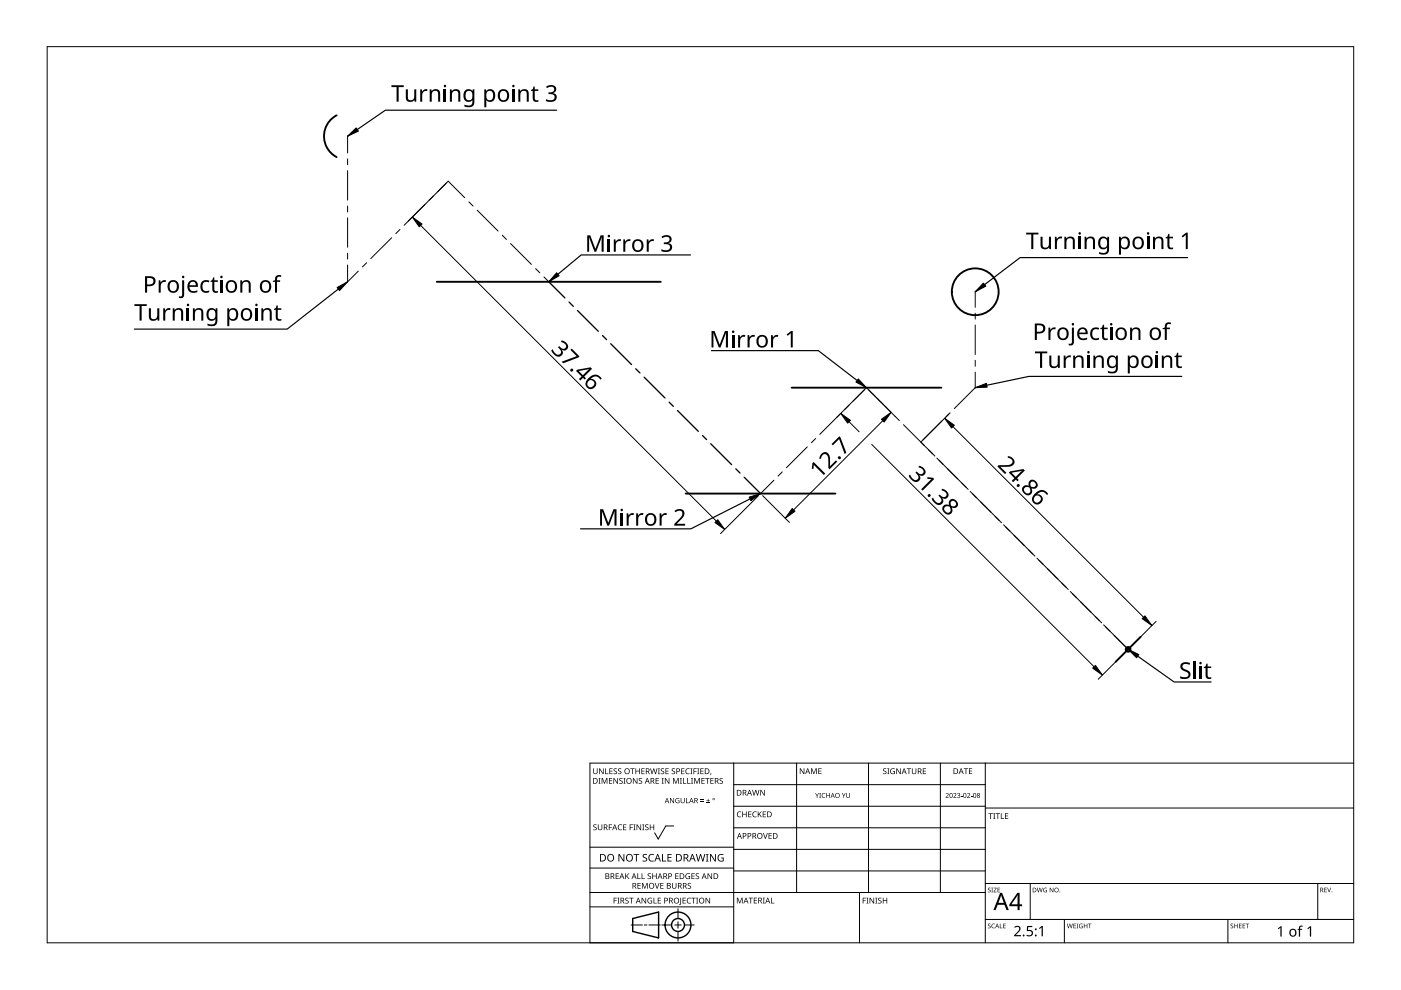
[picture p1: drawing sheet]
<svg xmlns="http://www.w3.org/2000/svg" width="297mm" height="210mm" viewBox="0 0 297 210" stroke-linecap="round" stroke-linejoin="round" font-family="sans-serif">
<g fill="none" stroke="#000" stroke-width=".21">
<path d="M73.7 28.9v3.5M73.7 33.7v1.2M73.7 36.2v6.2M73.7 56.2v3.5l2.3-2.2M73.7 43.7v1.2M73.7 46.2v6.2M73.7 53.7v1.2M77.7 55.7l-.9 .9M83 50.4l-4.4 4.4M84.8 48.6l-.9 .9M90.1 43.3l-4.4 4.5M91.9 41.6l-.9 .9"/>
<path d="M92.8 40.7l2.2-2.3 3.5 3.5M99.4 42.8l.9 .9M101.2 44.6l4.4 4.4M106.5 49.9l.9 .9M108.3 51.6l4.4 4.5M113.6 56.9l.8 .9M115.3 58.7l4.5 4.5M120.6 64l1 1M122.4 65.8l4.5 4.5M127.7 71.1l.9 .9M129.5 72.9l4.4 4.4M134.8 78.2l.9 .9"/>
<path d="M136.5 79.9l4.5 4.5M206.8 78.9v3.3l-4.5 4.4M206.8 61.9v3.3M206.8 66.4v1.3M206.8 68.9v6.3M206.8 76.4v1.3M141.8 85.2l1 1M143.6 87l4.5 4.5M148.9 92.3l1 .9M150.7 94.1l4.5 4.5M156 99.4l.9 .9M171.2 94.8l-4.5 4.4"/>
<path d="M172.9 93l-.9 .9M178.2 87.7l-4.4 4.4M180 85.9l-.9 .9M180.9 85l2.8-2.8 5.2 5.2M189.8 88.3l.9 .9M191.6 90l6.6 6.7M198.6 97.1l4.4 4.4M199.7 89.3l-4.5 4.4M200.9 99.4l4.4 4.4M201.4 87.5l-.8 .9M157.8 101.1l3.5 3.6 2.8-2.9M165.9 100.1l-.9 .8"/>
<path d="M205.7 104.2l6.6 6.6M212.8 111.3l6.6 6.6M219.8 118.3l6.7 6.7M226.9 125.4l6.7 6.7M227.4 125.9l.9 .9M234 132.5l5.2 5.2"/>
</g>
<g fill="none" stroke="#000" stroke-width=".4">
<path d="M71.4 24.5a5 5 0 0 0 0 8.8M92.6 59.7h47.5M167.8 82.2h31.8M145.4 104.7h31.7M241.8 135l-5.3 5.3"/>
<circle cx="206.8" cy="61.9" r="5"/>
</g>
<circle cx="239.2" cy="137.7" r=".5" fill="none" stroke="#000" stroke-width=".4"/>
<path d="M10 9.9h277v190h-277z" fill="none" stroke="#000" stroke-width=".21"/>
<g fill="none" stroke="#000" stroke-width=".21">
<path d="M125.1 179.6h30.5M142.8 175.1h-1.6l-1.6 2.8-.8-1.3M155.6 161.8v38.1h-30.5v-38.1h161.9M155.6 166.4h53.3M155.6 170.9h53.3M155.6 175.5h53.3M168.9 161.8v27.4M184.1 161.8v27.4M199.4 161.8v27.4M208.9 161.8v38.1M208.9 171.3h78.1M125.1 192.3h30.5"/>
<path d="M125.1 189.2h83.8M125.1 184h30.5M133.8 196.1h2.4M136.6 196.1h.6M137.6 196.1h2.4M140.3 196.1h2.1M143.1 196.1h1.3M143.7 192.7v2M143.7 195.4v1.4M143.7 197.5v2M145.1 196.1h2.1M155.6 180.1h53.3"/>
<path d="M155.6 184.7h53.3M182.2 189.2v10.7M208.9 194.9h78.1M208.9 187.3h78.1M218.4 187.3v7.6M225.7 194.9v5M260.3 194.9v5M279.4 187.3v7.6"/>
</g>
<g fill="#000">
<path d="M125.8 174.9l.5-.1h.2l-.1 .2a.25 .25 0 0 0-.3-.1 .25 .25 0 0 0 0 .4 .4 .4 0 0 1 .4 .3 .4 .4 0 0 1-.2 .5 .4 .4 0 0 1-.5-.3v.1a.27 .27 0 0 0 .5 0 .27 .27 0 0 0-.1-.4l-.4-.2zM125.8 162.9h.1v.8a.32 .32 0 0 0 .3 .3 .32 .32 0 0 0 .3-.3v-.8h.2v.8a.47 .47 0 0 1-.5 .4 .47 .47 0 0 1-.4-.4zM126.9 165h.4l-.1 .1v1l.1 .1h-.4l.1-.1v-1zM126.8 174.8h.1v.8a.32 .32 0 0 0 .3 .3 .32 .32 0 0 0 .3-.3v-.8h.2v.8a.47 .47 0 0 1-.5 .4 .47 .47 0 0 1-.4-.4zM127 162.9h.2l.6 1v-1h.2v1.2h-.2l-.7-1 .1 1h-.2zM127.6 165h.2l.4 1 .4-1h.2v1.2h-.2v-1.1l-.4 1.1h-.1l-.4-1.1v1.1h-.1zM128.3 162.9h.2v1.1h.5v.1h-.7zM129.1 174.8h.7v.1h-.6v.5h.5v.1h-.5v.5h-.1zM129.1 165h.7v.1h-.5v.4h.5v.1h-.5v.4h.5v.2h-.7zM129.2 162.9h.7v.1h-.5v.4h.4v.2h-.4v.4h.5v.1h-.7zM130.1 163l.5-.1 .2 .1v.1a.25 .25 0 0 0-.4-.1 .25 .25 0 0 0 0 .4 .4 .4 0 0 1 .4 .3 .4 .4 0 0 1-.2 .5 .4 .4 0 0 1-.5-.3v.1a.27 .27 0 0 0 .5 0 .27 .27 0 0 0-.1-.4l-.4-.2zM130.1 165h.1l.7 1v-1h.1v1.2h-.2l-.6-1v1h-.1z"/>
<path d="M131.1 175l.5-.2 .3 .1-.1 .1a.49 .49 0 0 0-.7 .4 .49 .49 0 0 0 .8 .4 .57 .57 0 0 1-.8 0 .57 .57 0 0 1 0-.8zM131.1 163l.4-.1 .2 .1v.1a.25 .25 0 0 0-.4-.1 .25 .25 0 0 0 0 .4 .4 .4 0 0 1 .5 .3 .4 .4 0 0 1-.3 .5 .4 .4 0 0 1-.5-.3l.1 .1a.27 .27 0 0 0 .4 0 .27 .27 0 0 0-.1-.4l-.3-.2zM131.3 165.1l.5-.2 .2 .1v.1a.25 .25 0 0 0-.4-.1 .25 .25 0 0 0 0 .4 .4 .4 0 0 1 .4 .3 .4 .4 0 0 1-.2 .5 .4 .4 0 0 1-.5-.2h.1a.27 .27 0 0 0 .4 .1 .27 .27 0 0 0-.1-.4l-.4-.3zM132.2 165h.4l-.1 .1v1l.1 .1h-.4l.1-.1v-1zM132.1 174.8h.7v.1h-.5v.4h.5v.1h-.5v.5h.5v.1h-.7zM133.5 174.8h.7v.1h-.5v.5h.5v.1h-.5v.5h-.2zM133.6 162.9h.9v.1h-.3v1.1h-.2v-1.1h-.4zM134.3 174.8h.4l-.1 .1v1l.1 .1h-.4l.1-.1v-1zM134.2 165h.2l.6 1v-1h.2v1.2h-.2l-.7-1v1h-.1zM134.7 162.9h.2v.5h.6v-.5h.2v1.2h-.2v-.5h-.6v.5h-.2zM135 174.8h.1l.7 1v-1h.1v1.2h-.2l-.6-1v1h-.1zM135.5 165.1l.4-.2 .2 .1v.1a.25 .25 0 0 0-.4-.1 .25 .25 0 0 0 0 .4 .4 .4 0 0 1 .5 .3 .4 .4 0 0 1-.3 .5 .4 .4 0 0 1-.5-.2h.1a.27 .27 0 0 0 .4 .1 .27 .27 0 0 0-.1-.4l-.3-.3z"/>
<path d="M136.2 174.8h.4l-.1 .1v1l.1 .1h-.4l.1-.1v-1zM136 162.9h.7v.1h-.6v.4h.5v.2h-.5v.4h.6v.1h-.7zM136.8 174.9l.4-.1h.3l-.1 .2a.25 .25 0 0 0-.3-.1 .25 .25 0 0 0 0 .4 .4 .4 0 0 1 .4 .3 .4 .4 0 0 1-.3 .5 .4 .4 0 0 1-.4-.3v.1a.27 .27 0 0 0 .5 0 .27 .27 0 0 0-.1-.4l-.4-.2zM137.8 174.8h.1v.5h.6v-.5h.2v1.2h-.2v-.6h-.6v.6h-.1zM137.8 162.9h.2l.3 1 .2-1h.2l.3 1 .2-1h.2l-.3 1.2h-.2l-.3-1-.3 1h-.1zM139 165h.7v.1h-.5v.4h.4v.1h-.4v.4h.5v.2h-.7zM139.5 162.9h.4l-.1 .1v1l.1 .1h-.4l.1-.1v-1zM140.3 165h.4l-.1 .1v1l.1 .1h-.4l.1-.1v-1zM140.1 163l.5-.1 .2 .1v.1a.25 .25 0 0 0-.4-.1 .25 .25 0 0 0 0 .4 .4 .4 0 0 1 .4 .3 .4 .4 0 0 1-.2 .5 .4 .4 0 0 1-.5-.3l.1 .1a.27 .27 0 0 0 .4 0 .27 .27 0 0 0-.1-.4l-.4-.2zM141.1 162.9h.7v.1h-.6v.4h.5v.2h-.5v.4h.6v.1h-.7zM141 165h.1l.7 1v-1h.1v1.2h-.2l-.6-1v1h-.1zM142.1 169.2h.1l.6 .9v-.9h.1v1.1h-.1l-.6-.9v.9h-.1z"/>
<path d="M142.5 163l.4-.1 .2 .1v.1a.25 .25 0 0 0-.4-.1 .25 .25 0 0 0 0 .4 .4 .4 0 0 1 .4 .3 .4 .4 0 0 1-.2 .5 .4 .4 0 0 1-.5-.3l.1 .1a.27 .27 0 0 0 .4 0 .27 .27 0 0 0-.1-.4l-.4-.2zM142.7 165h.2l.4 1 .4-1h.2v1.2h-.1v-1.1l-.4 1.1h-.2l-.4-1.1v1.1h-.1zM143.3 169.3l.5-.1 .3 .1-.1 .1a.45 .45 0 0 0-.7 .3 .45 .45 0 0 0 .6 .5v-.4h-.2v-.1h.4v.6a.6 .6 0 0 1-.8-.2 .6 .6 0 0 1 0-.8zM144.1 165h.5l-.2 .1v1l.2 .1h-.5l.2-.1v-1zM144.8 165h.2v1h.5v.2h-.7zM144.4 162.9h.7v.1h-.5v.4h.5v.2h-.5v.4h.5v.1h-.7zM144.3 169.2h.2v.7a.28 .28 0 0 0 .2 .3 .28 .28 0 0 0 .3-.3v-.7h.2v.7a.42 .42 0 0 1-.5 .4 .42 .42 0 0 1-.4-.4zM145.4 169.2h.2v1h.5v.1h-.7zM145.7 165h.2v1h.5v.2h-.7zM145.5 163.1l.4-.2 .3 .1v.1a.49 .49 0 0 0-.7 .4 .49 .49 0 0 0 .7 .5 .57 .57 0 0 1-.8-.1 .57 .57 0 0 1 0-.8zM146.4 162.9h.4l-.1 .1v1l.1 .1h-.4l.1-.1v-1zM146.5 165h.4l-.1 .1v1l.1 .1h-.4l.1-.1v-1z"/>
<path d="M147 162.9h.7v.1h-.5v.5h.5v.1h-.5v.5h-.2zM147.2 165h.2l.4 1 .4-1h.2v1.2h-.2l.1-1.1-.5 1.1h-.1l-.4-1.1v1.1h-.1zM147.8 162.9h.5l-.2 .1v1l.2 .1h-.5l.2-.1v-1zM148.5 169.9h.7v.1h-.7zM148.5 169.5h.7v.2h-.7zM148.5 162.9h.7v.1h-.6v.4h.5v.2h-.5v.4h.6v.1h-.7zM148.7 165h.7v.1h-.5v.4h.5v.1h-.5v.4h.5v.2h-.7zM149.8 170.2h.7v.1h-.7zM149.5 165h.9v.1h-.3v1.1h-.2v-1.1h-.4zM150.1 169.4l.1 .3h.3l-.3 .1v.3l-.1-.3h-.3l.3-.1zM150.7 163.9h.1l-.2 .4zM150.6 165h.7v.1h-.5v.4h.5v.1h-.5v.4h.5v.2h-.7z"/>
<path d="M152.6 165.1l.4-.2 .3 .1-.1 .1a.25 .25 0 0 0-.4-.1 .25 .25 0 0 0 0 .4 .4 .4 0 0 1 .5 .3 .4 .4 0 0 1-.3 .5 .4 .4 0 0 1-.5-.2h.1a.27 .27 0 0 0 .5 .1 .27 .27 0 0 0-.1-.4l-.4-.3zM156.4 172.2l.4-.2 .4 .1-.1 .1a.49 .49 0 0 0-.7 .5 .49 .49 0 0 0 .7 .4 .57 .57 0 0 1-.8 0 .57 .57 0 0 1 0-.8zM157.4 172.1h.1v.5h.7v-.5h.1v1.2h-.1v-.6h-.7v.6h-.1zM158.6 172.1h.7v.1h-.5v.4h.5v.1h-.5v.4h.5v.2h-.7zM159.7 172.2l.4-.2 .3 .1v.1a.49 .49 0 0 0-.7 .5 .49 .49 0 0 0 .7 .4 .57 .57 0 0 1-.8 0 .57 .57 0 0 1 0-.8zM159.5 167.5h.1l.3 1 .3-1h.1l.3 1 .3-1h.1l-.3 1.2h-.2l-.3-1.1-.3 1.1h-.1zM160.7 172.1h.1v.6l.5-.6h.2l-.5 .5 .5 .7h-.1l-.5-.6-.1 .6h-.1zM161.8 176.6h.1l.4 1.1 .3-1.1h.2l-.5 1.2h-.1zM161.2 167.5h.2l.6 1v-1h.2v1.2h-.2l-.7-1v1h-.1zM161.7 172.1h.7v.1h-.5v.4h.5v.1h-.5v.4h.5v.2h-.7zM162.9 176.6h.7v.2h-.5v.3h.5v.2h-.5v.4h.5v.1h-.7zM169.6 162.9h.2l.6 1v-1h.1v1.2h-.1l-.7-1v1h-.1z"/>
<path d="M172 162.9h.2l.4 1 .3-1h.3v1.2h-.2v-1l-.4 1h-.1l-.4-1.1v1.1h-.1zM172.8 168.1h.2l.2 .5 .3-.5h.1l-.3 .7v.4h-.1v-.4zM173.7 168.1h.4l-.2 .1v.9l.2 .1h-.4l.1-.1zM173.5 162.9h.7v.1h-.5v.4h.4v.1h-.4v.5h.5v.1h-.7zM174.3 168.3l.4-.2 .3 .1-.1 .1a.41 .41 0 0 0-.6 .4 .41 .41 0 0 0 .6 .3 .48 .48 0 0 1-.6 0 .48 .48 0 0 1 0-.7zM175.2 168.1h.1v.5h.5v-.5h.1v1.1h-.1v-.5h-.5v.5h-.1zM178.5 168.1h.1l.3 .5 .3-.5h.1l-.3 .7v.4h-.2v-.4zM179.4 168.1h.2v.7a.26 .26 0 0 0 .2 .3 .26 .26 0 0 0 .3-.3v-.7h.1v.7a.39 .39 0 0 1-.4 .4 .39 .39 0 0 1-.4-.4zM187.3 163l.4-.1 .2 .1v.1a.25 .25 0 0 0-.4-.1 .25 .25 0 0 0 0 .4 .4 .4 0 0 1 .5 .3 .4 .4 0 0 1-.3 .5 .4 .4 0 0 1-.5-.3l.1 .1a.27 .27 0 0 0 .4 0 .27 .27 0 0 0-.1-.4l-.3-.2zM188.1 162.9h.5l-.2 .1v1l.2 .1h-.5l.2-.1v-1zM188.9 163.1l.5-.2 .3 .1v.1a.5 .5 0 0 0-.8 .4 .5 .5 0 0 0 .7 .5v-.4h-.3v-.1h.4v.6a.66 .66 0 0 1-.8-.1 .66 .66 0 0 1 0-.9zM190 162.9h.2l.7 1-.1-1h.2v1.2h-.2l-.6-1v1h-.2z"/>
<path d="M192.3 162.9h.9v.1h-.4v1.1h-.2v-1.1h-.3zM193.3 162.9h.2v.8a.32 .32 0 0 0 .3 .3 .32 .32 0 0 0 .3-.3v-.8h.2v.8a.47 .47 0 0 1-.5 .4 .47 .47 0 0 1-.5-.4zM195.7 162.9h.6v.1h-.5v.4h.5v.2h-.5v.4h.5v.1h-.6zM200.5 168.3a.37 .37 0 0 1 .6 0 .37 .37 0 0 1-.2 .5l-.3 .3h.6v.1h-.7l.3-.4a.27 .27 0 0 0 .2-.4 .27 .27 0 0 0-.4-.1zM202.1 168.3a.37 .37 0 0 1 .6 0 .37 .37 0 0 1-.2 .5l-.2 .3h.5v.1h-.7l.3-.4a.27 .27 0 0 0 .3-.4 .27 .27 0 0 0-.5-.1zM202.9 168.2a.32 .32 0 0 1 .5-.1 .32 .32 0 0 1 0 .5 .33 .33 0 0 1 .1 .6 .33 .33 0 0 1-.6-.2 .26 .26 0 0 0 .4 .1 .26 .26 0 0 0 .1-.4l-.3-.1a.23 .23 0 0 0 .3-.1 .23 .23 0 0 0-.1-.3 .23 .23 0 0 0-.3 .1zM203.7 168.7h.4v.1h-.4zM204.3 162.9h1v.1h-.4v1.1h-.2v-1.1h-.4zM205 168.3a.37 .37 0 0 1 .6 0 .37 .37 0 0 1-.2 .5l-.2 .3h.5v.1h-.7l.3-.4a.27 .27 0 0 0 .3-.4 .27 .27 0 0 0-.5-.1zM205.8 168.7h.4v.1h-.4zM205.4 162.9h.7v.1h-.5v.4h.5v.1h-.5v.5h.5v.1h-.7zM209.6 172.4h.9v.2h-.4v1h-.1v-1h-.4z"/>
<path d="M210.6 172.4h.4l-.1 .1v1l.1 .1h-.4l.1-.1v-1zM211.1 172.4h.9v.2h-.4v1h-.1v-1h-.4zM212.2 172.4h.2v1.1h.5v.1h-.7zM213.1 172.4h.7v.2h-.6v.3h.5v.2h-.5v.4h.6v.1h-.7zM130.1 190.3h.7v.2h-.5v.4h.4v.1h-.4v.6h-.2zM130.5 185.2h.7v.1h-.5v.4h.5v.1h-.5v.4h.5v.2h-.7zM130.9 190.3h.4l-.1 .2v.9l.1 .2h-.4l.1-.2v-.9zM131.1 181.1h.3l.8 1.3v-1.3h.2v1.6h-.3l-.8-1.4v1.4h-.2zM132.6 190.5l.4-.2 .3 .1-.1 .1a.25 .25 0 0 0-.4-.1 .25 .25 0 0 0 0 .4 .4 .4 0 0 1 .5 .3 .4 .4 0 0 1-.3 .5 .4 .4 0 0 1-.5-.2h.1a.27 .27 0 0 0 .5 .1 .27 .27 0 0 0-.1-.5l-.4-.2zM132.6 185.2h.1v.6l.6-.6h.1l-.5 .5 .5 .7h-.1l-.5-.6-.1 .6h-.1zM133.4 190.3h.9v.2h-.4v1.1h-.1v-1.1h-.4zM134.3 181.1h1.2v.2h-.5v1.4h-.2v-1.4h-.5z"/>
<path d="M135.1 185.2h.2v1h.5v.2h-.7zM135.2 187.2h.6v.1h-.5v.4h.5v.2h-.5v.4h.5v.1h-.6zM136 185.2h.2v1h.5v.2h-.7zM136.1 187.2h.2l.4 1 .4-1h.2v1.2h-.1v-1l-.4 1h-.2l-.4-1 .1 1h-.2zM136 190.3h.2l.7 1.1-.1-1.1h.2v1.3h-.2l-.6-1v1h-.2zM136.3 181.2l.3-.1h.6l-.2 .2a.33 .33 0 0 0-.5 .1 .33 .33 0 0 0 .4 .4 .49 .49 0 0 1 .3 .7 .49 .49 0 0 1-.8 .2l-.2-.1v-.2l.3 .1a.35 .35 0 0 0 .5-.2 .35 .35 0 0 0-.4-.4l-.3-.3zM137.4 190.5l.6-.2 .3 .1-.1 .1a.5 .5 0 0 0-.8 .4 .5 .5 0 0 0 .7 .5v-.3h-.3v-.2h.5v.6a.66 .66 0 0 1-.9-.1 .66 .66 0 0 1 0-.9zM137.4 185.3l.4-.2 .2 .1v.1a.25 .25 0 0 0-.4-.1 .25 .25 0 0 0 0 .4 .4 .4 0 0 1 .4 .3 .4 .4 0 0 1-.2 .5 .4 .4 0 0 1-.5-.2h.1a.27 .27 0 0 0 .4 .1 .27 .27 0 0 0-.1-.4l-.4-.3zM137.7 181.3l.5-.2h.5l-.1 .2a.63 .63 0 0 0-.9 .6 .63 .63 0 0 0 .9 .5v.2a.83 .83 0 0 1-1-.3 .83 .83 0 0 1 .1-1zM138.6 190.3h.1v1.1h.5v.2h-.6zM138.8 187.2h.2l.3 1.1 .4-1.1h.1l-.4 1.2h-.2zM138.3 185.2h.2v.5h.6v-.5h.1v1.2h-.1v-.6h-.6v.6h-.2z"/>
<path d="M139.5 190.3h.6v.2h-.5v.4h.5v.1h-.5v.4h.5v.2h-.6zM140.4 181.1h.2v1.4h.6v.2h-.8zM140 187.2h.7v.1h-.5v.4h.4v.2h-.4v.4h.5v.1h-.7zM141.5 181.1h.9v.2h-.7v.4h.7v.2h-.7v.6h.7v.2h-.9zM142.5 187.2h.1v.8a.32 .32 0 0 0 .4 .3 .32 .32 0 0 0 .3-.3v-.8h.1v.8a.47 .47 0 0 1-.5 .4 .47 .47 0 0 1-.4-.4zM143.2 185.2h.7v.1h-.6v.4h.5v.1h-.5v.4h.6v.2h-.7zM144.2 190.3h.2v1.3l-.1 .2-.3 .1v-.2l.2-.1zM144.7 190.3h.7v.2h-.5v.4h.5v.1h-.5v.4h.5v.2h-.7zM145.5 185.3l.4-.2 .4 .1-.1 .1a.5 .5 0 0 0-.7 .4 .5 .5 0 0 0 .7 .5v-.3h-.3v-.2h.4v.6a.66 .66 0 0 1-.9-.1 .66 .66 0 0 1 .1-.9zM145.8 190.5l.4-.2 .3 .1v.1a.49 .49 0 0 0-.7 .5 .49 .49 0 0 0 .7 .4 .57 .57 0 0 1-.8 0 .57 .57 0 0 1 0-.8zM145.9 187.3l.4-.1 .2 .1v.1a.25 .25 0 0 0-.4-.1 .25 .25 0 0 0 0 .4 .4 .4 0 0 1 .4 .3 .4 .4 0 0 1-.2 .5 .4 .4 0 0 1-.5-.3l.1 .1a.27 .27 0 0 0 .4 0 .27 .27 0 0 0-.1-.4l-.4-.2zM146.6 190.3h.9v.2h-.4v1.1h-.1v-1.1h-.4z"/>
<path d="M146.6 185.2h.7v.1h-.5v.4h.5v.1h-.5v.4h.5v.2h-.7zM147.6 190.3h.4l-.1 .2v.9l.1 .2h-.4l.1-.2v-.9zM147.5 185.3l.5-.2 .2 .1v.1a.25 .25 0 0 0-.4-.1 .25 .25 0 0 0 0 .4 .4 .4 0 0 1 .4 .3 .4 .4 0 0 1-.2 .5 .4 .4 0 0 1-.5-.2h.1a.27 .27 0 0 0 .4 .1 .27 .27 0 0 0-.1-.4l-.4-.3zM147.5 181.1h.2l.4 1.3 .3-1.3h.2l.4 1.3 .3-1.3h.2l-.4 1.6h-.2l-.4-1.4-.3 1.4h-.2zM149.7 181.1h.5l-.2 .1v1.3l.2 .2h-.5l.1-.2v-1.3zM149.6 190.3h.2l.6 1.1v-1.1h.2v1.3h-.2l-.7-1v1h-.1zM150 185.2h.2l.6 1v-1h.2v1.2h-.2l-.7-1 .1 1h-.2zM150.5 181.1h.3l.8 1.3v-1.3h.2v1.6h-.3l-.8-1.4v1.4h-.2zM152.3 181.3l.8-.2h.3l-.1 .2a.65 .65 0 0 0-1 .5 .65 .65 0 0 0 .9 .7v-.5h-.3v-.2h.5v.8a.86 .86 0 0 1-1.1-.2 .86 .86 0 0 1 0-1.1zM156.2 190.3h.3l.3 1 .4-1h.3v1.2h-.2v-1l-.4 1h-.1l-.4-1v1h-.2zM158.7 190.3h.9v.2h-.3v1h-.2v-1h-.4zM159.8 190.3h.7v.2h-.5v.3h.5v.2h-.5v.4h.5v.1h-.7z"/>
<path d="M161.7 190.3h.5l-.2 .2v.9l.2 .1h-.5l.2-.1v-.9zM163.5 190.3h.1v1.1h.6v.1h-.7zM182.9 190.3h.7v.2h-.5v.4h.5v.1h-.5v.6h-.2zM183.7 190.3h.4l-.1 .2v.9l.1 .2h-.4l.1-.2v-.9zM184.4 190.3h.1l.7 1v-1h.1v1.3h-.1l-.7-1v1h-.1zM185.6 190.3h.4l-.1 .2v.9l.1 .2h-.4l.1-.2v-.9zM186.2 190.5l.5-.2 .2 .1v.1a.25 .25 0 0 0-.4-.1 .25 .25 0 0 0 0 .4 .4 .4 0 0 1 .4 .3 .4 .4 0 0 1-.2 .5 .4 .4 0 0 1-.5-.2 .27 .27 0 0 0 .5 .1 .27 .27 0 0 0-.1-.5l-.4-.2zM187.2 190.3h.1v.6h.6v-.6h.2v1.3h-.2v-.6h-.6v.6h-.1zM209.5 188.3l.3-.1 .2 .2a.24 .24 0 0 0-.3-.1 .24 .24 0 0 0-.1 .3 .24 .24 0 0 0 .3 .1 .31 .31 0 0 1 0 .5 .31 .31 0 0 1-.5-.2 .23 .23 0 0 0 .4 .2 .23 .23 0 0 0 0-.4l-.3-.2zM209.5 195.9l.3-.1 .2 .2a.24 .24 0 0 0-.3-.1 .24 .24 0 0 0-.1 .3 .24 .24 0 0 0 .3 .1 .31 .31 0 0 1 0 .5 .31 .31 0 0 1-.5-.1 .23 .23 0 0 0 .4 .1 .23 .23 0 0 0 0-.4l-.3-.2zM210.2 188.2h.3l-.1 .1 .1 .9h-.3l.1-.1zM210.3 196l.4-.2 .2 .1v.1a.39 .39 0 0 0-.6 .3 .39 .39 0 0 0 .6 .4 .46 .46 0 0 1-.7-.1 .46 .46 0 0 1 .1-.6z"/>
<path d="M210.7 188.2h.6l-.5 .9h.5v.1h-.7l.5-.9h-.4zM212 195.8h.1v.9l.4 .1h-.5zM211.5 188.2h.5l-.4 .1v.3h.4l-.4 .1v.4l.4 .1h-.5zM212.7 195.8h.5l-.4 .1v.3h.4l-.4 .2v.3l.4 .1h-.5zM215 196.5a.76 .76 0 0 1 1.3 0 .76 .76 0 0 1-.4 1.2l-.5 .6h1.1v.2h-1.5v-.2l.8-.8a.52 .52 0 0 0 .2-.8 .52 .52 0 0 0-.8 0zM217.8 196.3h1.1v.3h-.9v.6a.75 .75 0 0 1 1 .7 .75 .75 0 0 1-1.1 .6l-.3-.1v-.2l.3 .1a.51 .51 0 0 0 .8-.4 .51 .51 0 0 0-.7-.5h-.3zM219.8 188.2h.2l.2 .8 .2-.8h.1l.2 .8 .2-.8h.2l-.3 1h-.1l-.2-.8-.3 .8h-.1zM220.3 196.8l.6-.5h.2v2.2h-.3l.1-1.9-.5 .4zM221.3 188.3h.7h-.1a.4 .4 0 0 0-.6 .4 .4 .4 0 0 0 .6 .4v-.3l-.3-.1h.4v.5a.53 .53 0 0 1-.7-.2 .53 .53 0 0 1 0-.7zM222.6 188.2h.1l.5 .8v-.8h.1v1h-.1l-.5-.8v.8h-.1zM226.2 195.8h.1l.2 .9 .3-.9h.1l.2 .9 .2-.9h.1l-.2 1h-.1l-.3-.8-.2 .8h-.1zM227.6 195.8h.5l-.4 .1v.3h.4l-.4 .2v.3l.4 .1h-.5z"/>
<path d="M228.3 195.8h.3l-.1 .1 .1 .9h-.3l.1-.1zM228.9 196l.7-.1-.2 .1a.4 .4 0 0 0-.5 .3 .4 .4 0 0 0 .5 .4v-.3l-.2-.1h.4v.5a.53 .53 0 0 1-.7-.1 .53 .53 0 0 1 0-.7zM229.8 195.8h.1v.4h.5v-.4h.1v1h-.1v-.4h-.5v.4h-.1zM230.7 195.8h.7l-.3 .1v.9h-.1v-.9zM260.9 195.9l.4-.1 .1 .2a.24 .24 0 0 0-.3-.1 .24 .24 0 0 0-.1 .3 .24 .24 0 0 0 .4 .1 .31 .31 0 0 1-.1 .5 .31 .31 0 0 1-.4-.1 .23 .23 0 0 0 .3 .1 .23 .23 0 0 0 .1-.4l-.4-.2zM261.7 195.8h.1v.4h.5v-.4h.1v1h-.1v-.4h-.5v.4h-.1zM262.7 195.8h.5l-.4 .1v.3h.4l-.4 .2v.3l.4 .1h-.5zM263.5 195.8h.5l-.4 .1v.3h.4l-.4 .2v.3l.4 .1h-.5zM264.1 195.8h.7l-.3 .1v.9h-.1v-.9zM270.9 196.9l.6-.5h.2v2.2h-.2v-1.9l-.4 .3zM275.5 196.4l.7-.1v.2h-.4l-.1 .2-.1 .2h.5v.2h-.5v1.5h-.2v-1.5h-.3l.3-.2zM277.2 196.9l.6-.5h.2v2.2h-.3v-1.9l-.4 .3z"/>
<path d="M280.8 188.2h.5l-.4 .1v.3h.4l-.4 .1v.4l.4 .1h-.5zM281.4 188.2h.1l.3 .8 .3-.8h.1l-.3 1h-.2z"/>
<path d="M125.7 165h.4a.61 .61 0 0 1 .6 .6 .61 .61 0 0 1-.6 .6h-.4zM125.9 165.1v.9h.2a.48 .48 0 0 0 .5-.4 .48 .48 0 0 0-.5-.5z"/>
<path d="M128 174.8h.3a.35 .35 0 0 1 .5 .2 .35 .35 0 0 1-.3 .5l.4 .5h-.2l-.3-.5h-.2v.5h-.2zM128.2 174.9v.5h.1a.23 .23 0 0 0 .3-.2 .23 .23 0 0 0-.3-.3z"/>
<path d="M130.3 174.8h.1l.5 1.2h-.2l-.1-.4h-.5l-.2 .4h-.1zM130.3 175l-.2 .5h.4z"/>
<path d="M132.3 163.5a.61 .61 0 0 1 1.2 0 .61 .61 0 0 1-1.2 0zM132.6 163.5a.45 .45 0 0 0 .8 0 .45 .45 0 0 0-.8 0z"/>
<path d="M132.7 165.6a.61 .61 0 0 1 1.2 0 .61 .61 0 0 1-1.2 0zM133 165.6a.45 .45 0 0 0 .9 0 .45 .45 0 0 0-.9 0z"/>
<path d="M136.9 162.9h.4a.35 .35 0 0 1 .4 .3 .35 .35 0 0 1-.2 .4l.3 .5h-.2l-.3-.5h-.2v.5h-.2zM137.1 163v.5h.2a.23 .23 0 0 0 .3-.2 .23 .23 0 0 0-.3-.3z"/>
<path d="M137.2 165h.1l.5 1.2h-.2l-.1-.4h-.5l-.2 .4h-.1zM137.2 165.1l-.2 .6h.4z"/>
<path d="M137.9 165h.4a.35 .35 0 0 1 .4 .2 .35 .35 0 0 1-.2 .4l.3 .6h-.2l-.3-.5h-.2v.5h-.2zM138.1 165.1v.4h.2a.23 .23 0 0 0 .3-.2 .23 .23 0 0 0-.3-.2z"/>
<path d="M141.4 169.2h.1l.4 1.1h-.1l-.2-.3h-.4l-.1 .3h-.2zM141.4 169.3l-.2 .5h.4z"/>
<path d="M143.4 162.9h.3a.41 .41 0 0 1 .5 .5 .41 .41 0 0 1-.6 .3v.4h-.2zM143.6 163v.5a.29 .29 0 0 0 .4-.2 .29 .29 0 0 0-.4-.3z"/>
<path d="M146.5 169.2h.2l.4 1.1h-.2l-.1-.3h-.4l-.2 .3h-.1zM146.6 169.3l-.2 .5h.4z"/>
<path d="M147.2 169.2h.3a.31 .31 0 0 1 .4 .2 .31 .31 0 0 1-.2 .4l.3 .5h-.2l-.2-.5h-.2v.5h-.2zM147.4 169.3v.4h.1a.21 .21 0 0 0 .3-.2 .21 .21 0 0 0-.3-.2z"/>
<path d="M149.4 162.9h.4a.61 .61 0 0 1 .6 .6 .61 .61 0 0 1-.6 .6h-.4zM149.6 163v1h.2a.48 .48 0 0 0 .4-.5 .48 .48 0 0 0-.4-.5z"/>
<path d="M151.1 169.4a.24 .24 0 0 1 .4 0 .24 .24 0 0 1-.4 0zM151.2 169.4a.14 .14 0 0 0 .2 0 .14 .14 0 0 0-.2 0z"/>
<path d="M151.6 165h.3a.35 .35 0 0 1 .4 .2 .35 .35 0 0 1-.2 .4l.3 .6h-.2l-.2-.5h-.3v.5h-.1zM151.7 165.1v.4h.2a.23 .23 0 0 0 .3-.2 .23 .23 0 0 0-.3-.2z"/>
<path d="M156.7 176.6h.1l.5 1.2h-.1l-.2-.3h-.5l-.1 .3h-.2zM156.8 176.8l-.2 .5h.4z"/>
<path d="M156.2 167.5h.4a.61 .61 0 0 1 .6 .6 .61 .61 0 0 1-.6 .6h-.4zM156.4 167.6v1h.1a.48 .48 0 0 0 .5-.5 .48 .48 0 0 0-.4-.5z"/>
<path d="M157.5 167.5h.3a.35 .35 0 0 1 .4 .2 .35 .35 0 0 1-.2 .4l.3 .6h-.1l-.3-.5h-.3v.5h-.1zM157.6 167.6v.5h.2a.23 .23 0 0 0 .3-.3 .23 .23 0 0 0-.3-.2z"/>
<path d="M157.5 176.6h.3a.41 .41 0 0 1 .5 .5 .41 .41 0 0 1-.7 .3v.4h-.1zM157.6 176.8v.4a.29 .29 0 0 0 .5-.2 .29 .29 0 0 0-.5-.2z"/>
<path d="M158.5 176.6h.3a.41 .41 0 0 1 .5 .5 .41 .41 0 0 1-.6 .3v.4h-.2zM158.7 176.8v.4a.29 .29 0 0 0 .4-.2 .29 .29 0 0 0-.4-.2z"/>
<path d="M158.8 167.5h.2l.5 1.2h-.2l-.2-.4h-.4l-.2 .4h-.1zM158.9 167.6l-.2 .6h.4z"/>
<path d="M159.5 176.6h.4a.35 .35 0 0 1 .4 .3 .35 .35 0 0 1-.2 .4l.3 .5h-.2l-.3-.5h-.2v.5h-.2zM159.7 176.8v.4h.2a.23 .23 0 0 0 .3-.2 .23 .23 0 0 0-.3-.2z"/>
<path d="M160.4 177.2a.65 .65 0 0 1 1.3 0 .65 .65 0 0 1-1.3 0zM160.7 177.2a.45 .45 0 0 0 .9 0 .45 .45 0 0 0-.9 0z"/>
<path d="M162.7 172.1h.3a.61 .61 0 0 1 .6 .6 .61 .61 0 0 1-.6 .6h-.3zM162.8 172.2v.9h.2a.48 .48 0 0 0 .5-.4 .48 .48 0 0 0-.5-.5z"/>
<path d="M163.9 176.6h.4a.61 .61 0 0 1 .6 .7 .61 .61 0 0 1-.7 .5h-.3zM164 176.8v.9h.2a.48 .48 0 0 0 .5-.4 .48 .48 0 0 0-.5-.5z"/>
<path d="M171.2 162.9h.1l.5 1.2h-.2l-.1-.4h-.5l-.1 .4h-.2zM171.2 163.1l-.1 .5h.3z"/>
<path d="M176.5 168.1l.5 1.1-.3-.3h-.4l-.2 .3zM176.5 168.3l-.1 .4h.3z"/>
<path d="M177 168.7a.51 .51 0 0 1 1 0 .51 .51 0 0 1-1 0zM177.2 168.7a.4 .4 0 0 0 .8 0 .4 .4 0 0 0-.8 0z"/>
<path d="M191.6 162.9h.2l.4 1.2h-.1l-.2-.4h-.4l-.2 .4h-.1zM191.7 163.1l-.2 .5h.4z"/>
<path d="M194.6 162.9h.3a.35 .35 0 0 1 .5 .2 .35 .35 0 0 1-.3 .5l.4 .5h-.2l-.3-.5h-.3v.5h-.1zM194.7 163v.5h.2a.23 .23 0 0 0 .3-.2 .23 .23 0 0 0-.3-.3z"/>
<path d="M201.4 168.2l.4-.1 .1 .3 .1 .5-.2 .3-.3-.1-.2-.2zM201.5 168.3v.1a.37 .37 0 0 0-.1 .4 .37 .37 0 0 0 .4 .2 .4 .4 0 0 0 .1-.5 .4 .4 0 0 0-.4-.2z"/>
<path d="M202.2 162.9h.3a.61 .61 0 0 1 .6 .6 .61 .61 0 0 1-.6 .6h-.3zM202.3 163v1h.2a.48 .48 0 0 0 .5-.5 .48 .48 0 0 0-.5-.5z"/>
<path d="M203.7 162.9h.2l.4 1.2h-.1l-.2-.4h-.5l-.1 .4h-.2zM203.8 163.1l-.2 .5h.4z"/>
<path d="M204.3 168.2l.4-.1 .2 .3v.5l-.2 .3-.3-.1-.2-.2zM204.4 168.3v.1a.37 .37 0 0 0-.1 .4 .37 .37 0 0 0 .4 .2 .4 .4 0 0 0 .1-.5 .4 .4 0 0 0-.4-.2z"/>
<path d="M206.4 168.2l.4-.1 .2 .3v.5l-.2 .3-.3-.1-.2-.2zM206.5 168.3v.1a.37 .37 0 0 0-.1 .4 .37 .37 0 0 0 .4 .2 .4 .4 0 0 0 .1-.5 .4 .4 0 0 0-.4-.2z"/>
<path d="M207.2 168.2a.29 .29 0 0 1 .5 0 .29 .29 0 0 1-.1 .4 .29 .29 0 0 1 .1 .5 .29 .29 0 0 1-.5 0 .29 .29 0 0 1 .1-.5zM207.2 168.9a.2 .2 0 0 0 .4 0 .2 .2 0 0 0-.4 0zM207.3 168.4a.17 .17 0 0 0 .3 0 .17 .17 0 0 0-.3 0z"/>
<path d="M128.4 185.2h.3a.31 .31 0 0 1 .4 .1 .31 .31 0 0 1-.2 .4 .33 .33 0 0 1 .3 .4 .33 .33 0 0 1-.4 .3h-.4zM128.5 185.8v.4h.3a.23 .23 0 0 0 .2-.2 .23 .23 0 0 0-.3-.2zM128.5 185.3v.4h.2a.21 .21 0 0 0 .3-.2 .21 .21 0 0 0-.3-.2z"/>
<path d="M127.2 181.1h.5a.79 .79 0 0 1 .8 .8 .79 .79 0 0 1-.9 .8h-.4zM127.4 181.2v1.3h.2a.62 .62 0 0 0 .7-.6 .62 .62 0 0 0-.6-.7z"/>
<path d="M129.5 185.2h.3a.35 .35 0 0 1 .4 .2 .35 .35 0 0 1-.2 .4l.3 .6h-.1l-.3-.5h-.3v.5h-.1zM129.6 185.3v.4h.2a.23 .23 0 0 0 .3-.2 .23 .23 0 0 0-.3-.2z"/>
<path d="M128.9 181.3a.77 .77 0 0 1 1.2 .1 .77 .77 0 0 1-.2 1.1 .77 .77 0 0 1-1.1-.3v-.5zM129.1 181.4a.63 .63 0 0 0-.2 .8 .63 .63 0 0 0 .9 .2l.1-.1a.61 .61 0 0 0 0-.8 .61 .61 0 0 0-.8-.1z"/>
<path d="M131.6 190.3h.3a.35 .35 0 0 1 .4 .3 .35 .35 0 0 1-.2 .4l.3 .6h-.1l-.3-.5h-.3v.5h-.1zM131.7 190.5v.4h.2a.23 .23 0 0 0 .3-.2 .23 .23 0 0 0-.3-.2z"/>
<path d="M131.8 185.2h.1l.5 1.2h-.2l-.1-.4h-.5l-.1 .4h-.2zM131.8 185.3l-.1 .6h.3z"/>
<path d="M132.9 181.3a.77 .77 0 0 1 1.1 0 .77 .77 0 0 1-.1 1.2 .77 .77 0 0 1-1.1-.3l-.1-.5zM133.1 181.4a.63 .63 0 0 0-.2 .8 .63 .63 0 0 0 .9 .2l.1-.1a.61 .61 0 0 0 0-.8 .61 .61 0 0 0-.8-.1z"/>
<path d="M134.1 187.2h.3a.35 .35 0 0 1 .5 .2 .35 .35 0 0 1-.3 .5l.4 .5h-.2l-.3-.5h-.2v.5h-.2zM134.3 187.3v.5h.1a.23 .23 0 0 0 .3-.2 .23 .23 0 0 0-.3-.3z"/>
<path d="M134.4 185.2h.1l.5 1.2h-.2l-.1-.4h-.5l-.2 .4h-.1zM134.4 185.3l-.2 .6h.4z"/>
<path d="M135.3 190.3h.1l.5 1.3h-.2l-.1-.4h-.5l-.2 .4h-.1zM135.3 190.5l-.2 .5h.4z"/>
<path d="M137.5 187.8a.61 .61 0 0 1 1.2 0 .61 .61 0 0 1-1.2 0zM137.8 187.8a.45 .45 0 0 0 .8 0 .45 .45 0 0 0-.8 0z"/>
<path d="M139.3 181.1h.2l.6 1.6h-.2l-.2-.5h-.6l-.2 .5h-.2zM139.4 181.3l-.2 .7h.5z"/>
<path d="M139.9 185.2h.1l.5 1.2h-.2l-.1-.4h-.5l-.1 .4h-.2zM139.9 185.3l-.2 .6h.4z"/>
<path d="M140.6 185.2h.4a.35 .35 0 0 1 .4 .2 .35 .35 0 0 1-.2 .4l.3 .6h-.2l-.3-.5h-.2v.5h-.2zM140.8 185.3v.4h.2a.23 .23 0 0 0 .3-.2 .23 .23 0 0 0-.3-.2z"/>
<path d="M141.4 187.2h.3a.31 .31 0 0 1 .5 .2 .31 .31 0 0 1-.2 .4 .33 .33 0 0 1 .2 .4 .33 .33 0 0 1-.4 .2h-.4zM141.5 187.9v.4h.3a.23 .23 0 0 0 .3-.2 .23 .23 0 0 0-.3-.2zM141.5 187.3v.4h.3a.21 .21 0 0 0 .2-.2 .21 .21 0 0 0-.3-.2z"/>
<path d="M140.8 190.3h.4a.41 .41 0 0 1 .4 .5 .41 .41 0 0 1-.6 .3v.5h-.2zM141 190.5v.5a.29 .29 0 0 0 .5-.3 .29 .29 0 0 0-.5-.2z"/>
<path d="M141.9 190.3h.3a.35 .35 0 0 1 .4 .3 .35 .35 0 0 1-.2 .4l.3 .6h-.1l-.3-.5h-.3v.5h-.1zM142 190.5v.4h.2a.23 .23 0 0 0 .3-.2 .23 .23 0 0 0-.3-.2z"/>
<path d="M141.7 185.2h.3a.41 .41 0 0 1 .5 .5 .41 .41 0 0 1-.6 .2v.5h-.2zM141.9 185.3v.5a.29 .29 0 0 0 .4-.3 .29 .29 0 0 0-.4-.2z"/>
<path d="M143.7 187.2h.4a.35 .35 0 0 1 .4 .2 .35 .35 0 0 1-.2 .5l.3 .5h-.2l-.3-.5h-.2v.5h-.2zM143.9 187.3v.5h.2a.23 .23 0 0 0 .3-.2 .23 .23 0 0 0-.3-.3z"/>
<path d="M142.8 191a.61 .61 0 0 1 1.2 0 .61 .61 0 0 1-1.2 0zM143 191a.45 .45 0 0 0 .9 0 .45 .45 0 0 0-.9 0z"/>
<path d="M143.3 181.1h.5a.79 .79 0 0 1 .8 .8 .79 .79 0 0 1-.8 .8h-.5zM143.5 181.2v1.3h.2a.62 .62 0 0 0 .7-.6 .62 .62 0 0 0-.6-.7z"/>
<path d="M144.8 187.2h.3a.35 .35 0 0 1 .5 .2 .35 .35 0 0 1-.3 .5l.4 .5h-.2l-.3-.5h-.3v.5h-.1zM144.9 187.3v.5h.2a.23 .23 0 0 0 .3-.2 .23 .23 0 0 0-.3-.3z"/>
<path d="M144.1 185.2h.4a.61 .61 0 0 1 .6 .6 .61 .61 0 0 1-.6 .6h-.4zM144.3 185.3v.9h.1a.48 .48 0 0 0 .5-.4 .48 .48 0 0 0-.4-.5z"/>
<path d="M144.9 181.1h.5a.45 .45 0 0 1 .5 .3 .45 .45 0 0 1-.3 .6l.5 .7h-.3l-.4-.7h-.3v.7h-.2zM145.1 181.3v.5h.3a.3 .3 0 0 0 .3-.3 .3 .3 0 0 0-.3-.2z"/>
<path d="M146.7 181.1h.2l.6 1.6h-.2l-.2-.5h-.6l-.2 .5h-.2zM146.8 181.3l-.2 .7h.5z"/>
<path d="M148.1 191a.61 .61 0 0 1 1.2 0 .61 .61 0 0 1-1.2 0zM148.4 191a.45 .45 0 0 0 .9 0 .45 .45 0 0 0-.9 0z"/>
<path d="M149.2 185.2h.2l.4 1.2h-.1l-.2-.4h-.4l-.2 .4h-.1zM149.3 185.3l-.2 .6h.4z"/>
<path d="M151.3 185.2h.4a.61 .61 0 0 1 .6 .6 .61 .61 0 0 1-.7 .6h-.3zM151.5 185.3v.9h.1a.48 .48 0 0 0 .5-.4 .48 .48 0 0 0-.4-.5z"/>
<path d="M158.1 190.3h.1l.5 1.2h-.2l-.1-.3h-.5l-.1 .3h-.2zM158.2 190.5l-.2 .5h.4z"/>
<path d="M160.8 190.3h.3a.35 .35 0 0 1 .4 .3 .35 .35 0 0 1-.2 .4l.3 .5h-.1l-.3-.5h-.3v.5h-.1zM160.9 190.5v.4h.2a.23 .23 0 0 0 .3-.2 .23 .23 0 0 0-.3-.2z"/>
<path d="M162.7 190.3h.1l.5 1.2h-.1l-.2-.3h-.5l-.1 .3h-.2zM162.8 190.5l-.2 .5h.4z"/>
<path d="M211.4 195.8l.5 1-.3-.3h-.4l-.2 .3zM211.4 196l-.1 .4h.3z"/>
<path d="M212 189.3h.5l1.4 3.7h-.5l-.4-1.2h-1.5l-.4 1.2h-.5zM212.2 189.8l-.5 1.6h1.1z"/>
<path d="M215.7 189.3h.5v2.4h.5v.4h-.5v.9h-.5v-.9h-1.7v-.3zM215.7 189.8l-1.3 1.9h1.3z"/>
<path d="M219 188.2h.3a.49 .49 0 0 1 .4 .5 .49 .49 0 0 1-.5 .5h-.2zM219.1 188.3v.8l.3-.1 .2-.2v-.3z"/>
<path d="M223.5 188.7a.49 .49 0 0 1 .9 0 .49 .49 0 0 1-.9 0zM223.7 188.7a.36 .36 0 0 0 .7 0 .36 .36 0 0 0-.7 0z"/>
<path d="M273.6 197.1a.82 .82 0 0 1 1.2 .1 .82 .82 0 0 1-.2 1.2 .82 .82 0 0 1-1.2-.4zM273.8 197.2a.6 .6 0 0 0-.2 .9 .6 .6 0 0 0 .9 .1l.1-.3a.53 .53 0 0 0-.1-.6 .53 .53 0 0 0-.7-.1z"/>
<path d="M279.9 188.2h.3a.28 .28 0 0 1 .3 .2 .28 .28 0 0 1-.1 .3l.2 .5-.4-.4h-.2v.4h-.1zM280 188.3v.4h.2a.19 .19 0 0 0 .2-.2 .19 .19 0 0 0-.2-.2z"/>
<circle cx="217" cy="198.4" r=".2"/>
<circle cx="219.6" cy="198.4" r=".2"/>
<circle cx="219.6" cy="197" r=".2"/>
<circle cx="224.7" cy="189.1" r=".09"/>
<circle cx="282.4" cy="189.1" r=".09"/>
</g>
<g fill="none" stroke="#000" stroke-width=".3">
<path d="M134.1 194.7l5.5-1.3v5.5l-5.5-1.4z"/>
<circle cx="143.7" cy="196.1" r="1.37"/>
<circle cx="143.7" cy="196.1" r="2.74"/>
</g>
<g fill="#000">
<path d="M86 18.9h.5v1.7a.7 .7 0 0 0 .8 .6 .7 .7 0 0 0 .5-.9v-1.4h.5v2.7h-.4l-.1-.4a1.01 1.01 0 0 1-1 .4 1.01 1.01 0 0 1-.8-.9zM89.1 18.9h.3l.1 .5 .5-.4 .6-.1v.4h-.5a.84 .84 0 0 0-.6 .9v1.4h-.4zM115.8 18.4a1.25 1.25 0 0 1 1.2-.4 1.25 1.25 0 0 1 .9 .9 .85 .85 0 0 1-.7 .8 .93 .93 0 0 1 .9 1.1 .93 .93 0 0 1-1.1 .8l-1.3-.2v-.4a1.24 1.24 0 0 0 1.9-.3 .71 .71 0 0 0-1-.8h-.3v-.3a.81 .81 0 0 0 .8-.1 .81 .81 0 0 0 .4-.8 1.02 1.02 0 0 0-1.5 0zM83 18.1h2.6v.4h-1.1v3.1h-.4v-3.1h-1.1zM91.1 18.9h.4v.4a1 1 0 0 1 1.1-.4 1 1 0 0 1 .7 1v1.7h-.4v-1.7a.7 .7 0 0 0-.9-.6 .7 .7 0 0 0-.5 .9v1.4h-.4zM95.4 18.9h.3l.1 .4a1 1 0 0 1 1.1-.4 1 1 0 0 1 .7 1v1.7h-.4v-1.7a.7 .7 0 0 0-.9-.6 .7 .7 0 0 0-.5 .9v1.4h-.4zM109.9 18.9h.3l.1 .4a1 1 0 0 1 1.1-.4 1 1 0 0 1 .7 1v1.7h-.4v-1.7a.7 .7 0 0 0-.9-.6 .7 .7 0 0 0-.5 .9v1.4h-.4zM113.1 18.3h.3v.6h.7v.4h-.7v1.5l.2 .4h.6v.3a.8 .8 0 0 1-1.3-.7v-1.5h-.3v-.2l.3-.2zM33.6 59.4h.4l.1 .5 .4-.4 .7-.1-.1 .4h-.5a.84 .84 0 0 0-.5 .9v1.3h-.5zM58.5 58.5l.5-.2h.4l.3 .1-.1 .3a.55 .55 0 0 0-.7 .1 .55 .55 0 0 0-.2 .6h.7v.4h-.7v2.2h-.4v-2.2h-.4v-.2l.4-.2zM124.5 49.9h.7l1 2.8 1.1-2.8h.7v3.5h-.5l.1-3.1-1.2 3.1h-.4l-1.1-3.1v3.1h-.4zM130.1 50.8h.4l.1 .4 .4-.4 .7-.1-.1 .4h-.5a.84 .84 0 0 0-.5 .9v1.4h-.5z"/>
<path d="M132.1 50.8h.4l.1 .4 .4-.4 .7-.1-.1 .4h-.5a.84 .84 0 0 0-.5 .9v1.4h-.5zM137.1 50.8h.4v.4l.5-.4 .6-.1v.4h-.5a.84 .84 0 0 0-.6 .9v1.4h-.4zM140.2 50.2a1.25 1.25 0 0 1 1.3-.4 1.25 1.25 0 0 1 .9 .9 .85 .85 0 0 1-.7 .9 .93 .93 0 0 1 .8 1 .93 .93 0 0 1-1 .8l-1.3-.2v-.4a1.24 1.24 0 0 0 1.8-.3 .71 .71 0 0 0-.9-.7h-.4v-.4a.81 .81 0 0 0 .9-.1 .81 .81 0 0 0 .3-.8 1.02 1.02 0 0 0-1.5 0zM217.6 49.3h2.6v.4h-1.1v3.1h-.5v-3.1h-1zM220.6 50.2h.4v1.7a.7 .7 0 0 0 .9 .6 .7 .7 0 0 0 .5-.9v-1.4h.4v2.6h-.3l-.1-.3a1.01 1.01 0 0 1-1.1 .3 1.01 1.01 0 0 1-.7-.9zM223.7 50.2h.3l.1 .5 .4-.5h.7l-.1 .4h-.4a.84 .84 0 0 0-.6 .8v1.4h-.4zM225.7 50.2h.3l.1 .4a1 1 0 0 1 1.1-.4 1 1 0 0 1 .7 .9v1.7h-.4v-1.7a.7 .7 0 0 0-.9-.6 .7 .7 0 0 0-.5 1v1.3h-.4zM230 50.2h.3l.1 .4a1 1 0 0 1 1.1-.4 1 1 0 0 1 .7 .9v1.7h-.5v-1.7a.7 .7 0 0 0-.8-.6 .7 .7 0 0 0-.5 1v1.3h-.4zM244.5 50.2h.3l.1 .4a1 1 0 0 1 1.1-.4 1 1 0 0 1 .7 .9v1.7h-.5v-1.7a.7 .7 0 0 0-.8-.6 .7 .7 0 0 0-.5 1v1.3h-.4zM247.7 49.6h.2v.6h.8v.3h-.8v1.5l.3 .5h.5v.3a.8 .8 0 0 1-1.2-.7v-1.6h-.4v-.2l.4-.1zM250.5 50.1l1-.8h.3v3.5h-.4v-3l-.6 .6zM28.5 64.5h2.6v.4h-1.1v3.1h-.4v-3.1h-1.1z"/>
<path d="M31.6 65.4h.4v1.6a.7 .7 0 0 0 .9 .7 .7 .7 0 0 0 .4-1v-1.3h.5v2.6h-.4v-.4a1.01 1.01 0 0 1-1.1 .4 1.01 1.01 0 0 1-.7-.9zM34.6 65.4h.4v.4l.5-.4 .6-.1v.4h-.5a.84 .84 0 0 0-.6 .9v1.4h-.4zM38.6 59.4h.4v3a.74 .74 0 0 1-1.1 .8v-.4a.42 .42 0 0 0 .5 .1 .42 .42 0 0 0 .2-.4zM36.6 65.4h.4v.3a1 1 0 0 1 1.1-.3 1 1 0 0 1 .7 .9v1.7h-.4v-1.7a.7 .7 0 0 0-.9-.6 .7 .7 0 0 0-.4 .9v1.4h-.5zM40.9 65.4h.3l.1 .3a1 1 0 0 1 1.1-.3 1 1 0 0 1 .7 .9v1.7h-.4v-1.7a.7 .7 0 0 0-.9-.6 .7 .7 0 0 0-.5 .9v1.4h-.4zM42.8 59.7l.5-.3h.6l.5 .1-.1 .4a.97 .97 0 0 0-1.4 .6 .97 .97 0 0 0 .9 1.2l.6-.1v.4a1.31 1.31 0 0 1-1.6-.3 1.31 1.31 0 0 1-.2-1.5zM45.2 58.8h.2v.6h.8v.4h-.8v1.5l.3 .4h.5v.3a.8 .8 0 0 1-1.2-.7v-1.5h-.4v-.2l.4-.2zM51 59.4h.3l.1 .4a1 1 0 0 1 1.1-.4 1 1 0 0 1 .7 .9v1.7h-.5v-1.6a.7 .7 0 0 0-.8-.6 .7 .7 0 0 0-.5 .9v1.3h-.4zM55.4 65.4h.4v.3a1 1 0 0 1 1.1-.3 1 1 0 0 1 .7 .9v1.7h-.4v-1.7a.7 .7 0 0 0-.9-.6 .7 .7 0 0 0-.5 .9v1.4h-.4zM58.6 64.8h.3v.6h.7v.3h-.7v1.5l.2 .4h.6v.3a.8 .8 0 0 1-1.2-.7v-1.5h-.4v-.2l.4-.2zM120.9 74.2l.3-.3 1.7 1.7-.3 .2-3.2 1.2-.3-.3 3.2-1.2zM116.9 74.3l.3-.3a1.24 1.24 0 0 0 1.5 1.1 .71 .71 0 0 0-.2-1.2l-.2-.3 .3-.2a.81 .81 0 0 0 .6 .5 .81 .81 0 0 0 .8-.3 1.02 1.02 0 0 0-1-1.1v-.3a1.25 1.25 0 0 1 1.2 .6 1.25 1.25 0 0 1 0 1.3 .85 .85 0 0 1-1.1 .1 .93 .93 0 0 1-.1 1.3 .93 .93 0 0 1-1.4-.2z"/>
<path d="M150.9 70.2h.6l1.1 2.8 1.1-2.8h.6v3.5h-.4v-3.1l-1.1 3.1h-.4l-1.2-3.1 .1 3.1h-.4zM156.5 71.1h.3l.1 .4 .5-.4 .6-.1v.4h-.5a.84 .84 0 0 0-.6 .9v1.4h-.4zM158.5 71.1h.4v.4l.5-.4 .6-.1v.4h-.5a.84 .84 0 0 0-.6 .9v1.4h-.4zM163.5 71.1h.3l.1 .4 .5-.4 .6-.1v.4h-.5a.84 .84 0 0 0-.6 .9v1.4h-.4zM166.8 70.9l.9-.7h.4v3.5h-.4v-3.1l-.7 .6zM219.4 74.5h2.6v.4h-1v3.1h-.5v-3.1h-1.1zM222.5 75.4h.4v1.7a.7 .7 0 0 0 .9 .6 .7 .7 0 0 0 .5-.9v-1.4h.4v2.6h-.4v-.3a1.01 1.01 0 0 1-1.1 .3 1.01 1.01 0 0 1-.7-.9zM222.3 69.5h.3l.1 .4 .5-.4 .6-.1v.4h-.5a.84 .84 0 0 0-.6 .9v1.4h-.4zM225.5 75.4h.4v.5l.5-.5h.7l-.1 .4h-.5a.84 .84 0 0 0-.5 .8v1.4h-.5zM227.3 69.5h.4v3a.75 .75 0 0 1-1.1 .7v-.4a.42 .42 0 0 0 .4 .1 .42 .42 0 0 0 .3-.4zM227.5 75.4h.4l.1 .3a1 1 0 0 1 1-.3 1 1 0 0 1 .8 .9v1.7h-.5v-1.7a.7 .7 0 0 0-.8-.6 .7 .7 0 0 0-.5 1v1.3h-.5zM231.5 69.8l.5-.3 .5-.1 .5 .2-.1 .3a.97 .97 0 0 0-1.4 .7 .97 .97 0 0 0 1 1.1l.5-.1v.4a1.31 1.31 0 0 1-1.6-.2 1.31 1.31 0 0 1-.2-1.6z"/>
<path d="M231.8 75.4h.4v.3a1 1 0 0 1 1.1-.3 1 1 0 0 1 .7 .9v1.7h-.4v-1.7a.7 .7 0 0 0-.9-.6 .7 .7 0 0 0-.5 1v1.3h-.4zM233.8 68.9h.3v.6h.7v.3h-.7v1.5l.2 .4h.6v.3a.8 .8 0 0 1-1.2-.7v-1.5h-.4v-.2l.4-.2zM239.6 69.5h.3l.1 .3a1 1 0 0 1 1.1-.3 1 1 0 0 1 .7 .9v1.7h-.4v-1.7a.7 .7 0 0 0-.9-.6 .7 .7 0 0 0-.5 .9v1.4h-.4zM247.2 68.6l.4-.2h.5h.2l-.1 .4a.55 .55 0 0 0-.7 0 .55 .55 0 0 0-.1 .7h.6v.3h-.6v2.3h-.4v-2.3h-.5v-.2l.5-.2zM246.3 75.4h.4v.3a1 1 0 0 1 1.1-.3 1 1 0 0 1 .7 .9v1.7h-.4v-1.7a.7 .7 0 0 0-.8-.6 .7 .7 0 0 0-.5 1v1.3h-.5zM249.6 74.8h.2v.6h.8v.3h-.8v1.5l.2 .5 .6-.1v.4a.8 .8 0 0 1-1.2-.8v-1.5h-.4v-.2l.4-.2zM174.2 96.2a1.09 1.09 0 0 1 1.3-.1 1.09 1.09 0 0 1 .5 1.2v1.5l1.2-1.2 .3 .3-1.6 1.6-.3-.3v-1.5a.98 .98 0 0 0-1-1.4l-.3 .3-.2 .7h-.4zM178 92.5l.2 .2 1.2 3.3-.3 .3-1.2-3.2-1.3 1.3-.3-.2zM127.2 108h.7l1.1 2.8 1.1-2.8h.6v3.5h-.4v-3.1l-1.2 3.1h-.3l-1.2-3.1v3.1h-.4zM132.9 108.8h.3l.1 .5 .4-.4 .7-.1-.1 .4h-.4a.84 .84 0 0 0-.6 .9v1.4h-.4zM134.9 108.8h.3l.1 .5 .5-.4 .6-.1v.4h-.5a.84 .84 0 0 0-.6 .9v1.4h-.4zM139.8 108.8h.4l.1 .5 .4-.4 .7-.1-.1 .4h-.5a.84 .84 0 0 0-.5 .9v1.4h-.5z"/>
<path d="M143 108.3a1.16 1.16 0 0 1 1.3-.4 1.16 1.16 0 0 1 .8 1.2l-.3 .6-1.3 1.4h1.8v.4h-2.3v-.4l1.1-1.1a.98 .98 0 0 0 .2-1.7h-.4l-.7 .3zM172.3 98.2l.2-.2 2.5 2.4-.3 .3-2.2-2.1v.8h-.4zM196.6 101.2l1.2 .1 .3 .3-2.5 2.4-.3-.3 2.2-2.1-.9-.1zM192.7 100.9l.2-.3a1.24 1.24 0 0 0 1.6 1.1 .71 .71 0 0 0-.2-1.2l-.2-.3 .2-.2a.81 .81 0 0 0 .7 .5 .81 .81 0 0 0 .8-.3 1.02 1.02 0 0 0-1-1.1v-.3a1.25 1.25 0 0 1 1.2 .5 1.25 1.25 0 0 1 0 1.3 .85 .85 0 0 1-1.1 .1 .93 .93 0 0 1-.1 1.4 .93 .93 0 0 1-1.4-.2zM197.8 105.5a1.24 1.24 0 0 0 1.5 1.1 .71 .71 0 0 0-.1-1.3l-.2-.2 .2-.3a.81 .81 0 0 0 .7 .6 .81 .81 0 0 0 .8-.4 1.02 1.02 0 0 0-1.1-1l.1-.4a1.25 1.25 0 0 1 1.2 .6 1.25 1.25 0 0 1 0 1.3 .85 .85 0 0 1-1.1 .1 .93 .93 0 0 1-.2 1.3 .93 .93 0 0 1-1.3-.1l-.8-1zM211.7 98.6h1.6a.98 .98 0 0 0 1.3-1l-.3-.3-.6-.2v-.4a1.16 1.16 0 0 1 1.2 .6 1.16 1.16 0 0 1-.2 1.4l-.7 .3h-1.9l1.3 1.2-.3 .3-1.6-1.6zM250.4 140.8a1.65 1.65 0 0 1 1.9-.2l-.1 .4a1.01 1.01 0 0 0-1.5 .2 1.31 1.31 0 0 0 1.2 1 .97 .97 0 0 1 .4 1.2 .97 .97 0 0 1-1.1 .6l-1-.2v-.4a1.24 1.24 0 0 0 1.8-.2 1.06 1.06 0 0 0-1.1-1 .95 .95 0 0 1-.5-1.4zM255.8 140.7h.2v.6h.8v.3h-.8v1.6l.3 .4h.5v.3a.8 .8 0 0 1-1.2-.7v-1.6h-.4v-.2l.4-.1z"/>
<path d="M98.7 19.1a1.08 1.08 0 0 1 1.5 .2v-.4h.4v2.7a1.16 1.16 0 0 1-1.7 1.1l-.4-.1v-.4a1.04 1.04 0 0 0 1.6-.4l.1-.6a1.1 1.1 0 0 1-1.4 .3 1.1 1.1 0 0 1-.5-1.2v-.6zM99 19.4a1.24 1.24 0 0 0 .2 1.8 .84 .84 0 0 0 .9-.3 .84 .84 0 0 0 0-.9 .72 .72 0 0 0-.3-.7 .72 .72 0 0 0-.8 .1z"/>
<path d="M102.7 18.9h.3l.1 .4a1.09 1.09 0 0 1 1.3-.3 1.09 1.09 0 0 1 .6 1.3 1.11 1.11 0 0 1-.6 1.2 1.11 1.11 0 0 1-1.3-.3v1.5h-.4zM103.3 19.5l-.2 .4a.9 .9 0 0 0 .9 1.3 1.1 1.1 0 0 0 .5-1 1.1 1.1 0 0 0-.7-.9z"/>
<path d="M105.9 19.3a1.32 1.32 0 0 1 2.1 .6 1.32 1.32 0 0 1-1.4 1.7 1.41 1.41 0 0 1-.7-2.3zM106.3 19.4a1.02 1.02 0 0 0-.3 1.2 1.02 1.02 0 0 0 1.1 .6 1.01 1.01 0 0 0 .4-1.2 1.01 1.01 0 0 0-1.1-.7z"/>
<path d="M30.8 58.6h.9a1.1 1.1 0 0 1 1.3 1.1 1.1 1.1 0 0 1-1.4 1h-.4v1.3h-.4zM31.2 58.9v1.4a.94 .94 0 0 0 1.3-.7 .7 .7 0 0 0-.9-.7z"/>
<path d="M134.3 51.1a1.32 1.32 0 0 1 2.1 .6 1.32 1.32 0 0 1-1.4 1.7 1.41 1.41 0 0 1-.7-2.3zM134.8 51.2a1.02 1.02 0 0 0-.3 1.2 1.02 1.02 0 0 0 1.1 .6 1.01 1.01 0 0 0 .4-1.2 1.01 1.01 0 0 0-1.1-.7z"/>
<path d="M233.3 50.4a1.08 1.08 0 0 1 1.4 .1l.1-.3h.3v2.7a1.16 1.16 0 0 1-1.6 1l-.5-.1v-.4a1.04 1.04 0 0 0 1.7-.3v-.6a1.1 1.1 0 0 1-1.3 .3 1.1 1.1 0 0 1-.6-1.3l.1-.6zM233.5 50.7a1.24 1.24 0 0 0 .3 1.8 .84 .84 0 0 0 .9-.3 .84 .84 0 0 0 0-.9 .72 .72 0 0 0-.4-.7 .72 .72 0 0 0-.8 .1z"/>
<path d="M237.2 50.2h.4l.1 .4a1.09 1.09 0 0 1 1.3-.3 1.09 1.09 0 0 1 .6 1.2 1.11 1.11 0 0 1-.6 1.2 1.11 1.11 0 0 1-1.4-.2l.1 1.5h-.5zM237.9 50.7l-.2 .5a.9 .9 0 0 0 .9 1.3 1.1 1.1 0 0 0 .5-1.1 1.1 1.1 0 0 0-.7-.9z"/>
<path d="M240.4 50.5a1.32 1.32 0 0 1 2.1 .7 1.32 1.32 0 0 1-1.4 1.7 1.41 1.41 0 0 1-.7-2.4zM240.8 50.7a1.02 1.02 0 0 0-.2 1.2 1.02 1.02 0 0 0 1 .5 1.01 1.01 0 0 0 .5-1.2 1.01 1.01 0 0 0-1.1-.6z"/>
<path d="M35.8 59.7a1.32 1.32 0 0 1 2.1 .7 1.32 1.32 0 0 1-1.4 1.7 1.41 1.41 0 0 1-.7-2.4zM36.3 59.9a1.02 1.02 0 0 0-.3 1.2 1.02 1.02 0 0 0 1.1 .6 1.01 1.01 0 0 0 .4-1.2 1.01 1.01 0 0 0-1.1-.7z"/>
<path d="M40 59.8a1.13 1.13 0 0 1 1.4-.3 1.13 1.13 0 0 1 .6 1.3h-1.8a1 1 0 0 0 .6 .9 1 1 0 0 0 1-.2v.4a1.42 1.42 0 0 1-1.8-.3 1.42 1.42 0 0 1 0-1.8zM40.4 59.9l-.2 .6h1.3a.65 .65 0 0 0-.3-.7 .65 .65 0 0 0-.8 .1z"/>
<path d="M44.2 65.5a1.08 1.08 0 0 1 1.5 .2l.1-.3h.3v2.6a1.16 1.16 0 0 1-1.7 1.1l-.4-.1v-.4a1.04 1.04 0 0 0 1.7-.4v-.6a1.1 1.1 0 0 1-1.4 .3 1.1 1.1 0 0 1-.5-1.2v-.6zM44.5 65.8a1.24 1.24 0 0 0 .3 1.9 .84 .84 0 0 0 .8-.4 .84 .84 0 0 0 .1-.9 .72 .72 0 0 0-.4-.7 .72 .72 0 0 0-.8 .1z"/>
<path d="M48.2 65.4h.3l.1 .3a1.09 1.09 0 0 1 1.3-.3 1.09 1.09 0 0 1 .6 1.3 1.11 1.11 0 0 1-.6 1.2 1.11 1.11 0 0 1-1.3-.3v1.6h-.4zM48.8 65.9l-.2 .5a.9 .9 0 0 0 .9 1.3 1.1 1.1 0 0 0 .6-1.1 1.1 1.1 0 0 0-.7-.9z"/>
<path d="M48.2 59.7a1.32 1.32 0 0 1 2.1 .7 1.32 1.32 0 0 1-1.4 1.7 1.41 1.41 0 0 1-.7-2.4zM48.6 59.9a1.02 1.02 0 0 0-.3 1.2 1.02 1.02 0 0 0 1.1 .6 1.01 1.01 0 0 0 .4-1.2 1.01 1.01 0 0 0-1.1-.7z"/>
<path d="M51.4 65.7a1.32 1.32 0 0 1 2.1 .6 1.32 1.32 0 0 1-1.4 1.7 1.41 1.41 0 0 1-.7-2.3zM51.8 65.8a1.02 1.02 0 0 0-.3 1.2 1.02 1.02 0 0 0 1.1 .6 1.01 1.01 0 0 0 .4-1.2 1.01 1.01 0 0 0-1.1-.7z"/>
<path d="M55.4 59.7a1.32 1.32 0 0 1 2.1 .7 1.32 1.32 0 0 1-1.4 1.7 1.41 1.41 0 0 1-.7-2.4zM55.8 59.9a1.02 1.02 0 0 0-.3 1.2 1.02 1.02 0 0 0 1.1 .6 1.01 1.01 0 0 0 .5-1.2 1.01 1.01 0 0 0-1.1-.7z"/>
<path d="M160.7 71.4a1.32 1.32 0 0 1 2.1 .6 1.32 1.32 0 0 1-1.4 1.7 1.41 1.41 0 0 1-.7-2.3zM161.1 71.5a1.02 1.02 0 0 0-.3 1.2 1.02 1.02 0 0 0 1.1 .6 1.01 1.01 0 0 0 .5-1.2 1.01 1.01 0 0 0-1.2-.7z"/>
<path d="M219.4 68.6h.9a1.1 1.1 0 0 1 1.3 1.1 1.1 1.1 0 0 1-1.4 1h-.4v1.4h-.4zM219.8 69v1.3a.94 .94 0 0 0 1.4-.7 .7 .7 0 0 0-.9-.6z"/>
<path d="M224.5 69.8a1.32 1.32 0 0 1 2.1 .6 1.32 1.32 0 0 1-1.4 1.7 1.41 1.41 0 0 1-.7-2.3zM224.9 69.9a1.02 1.02 0 0 0-.3 1.2 1.02 1.02 0 0 0 1.1 .6 1.01 1.01 0 0 0 .5-1.2 1.01 1.01 0 0 0-1.2-.7z"/>
<path d="M228.7 69.8a1.13 1.13 0 0 1 1.4-.3 1.13 1.13 0 0 1 .5 1.4h-1.8a1 1 0 0 0 .6 .9 1 1 0 0 0 1.1-.2v.4a1.42 1.42 0 0 1-1.9-.3 1.42 1.42 0 0 1 .1-1.9zM229 70l-.2 .5h1.4a.65 .65 0 0 0-.4-.7 .65 .65 0 0 0-.8 .2z"/>
<path d="M235.1 75.5a1.08 1.08 0 0 1 1.5 .2l.1-.3h.3v2.7a1.16 1.16 0 0 1-1.7 1l-.4-.1v-.4a1.04 1.04 0 0 0 1.7-.3v-.6a1.1 1.1 0 0 1-1.3 .2 1.1 1.1 0 0 1-.6-1.2l.1-.6zM235.4 75.8a1.24 1.24 0 0 0 .3 1.9 .84 .84 0 0 0 .8-.3 .84 .84 0 0 0 .1-.9 .72 .72 0 0 0-.4-.7 .72 .72 0 0 0-.8 0z"/>
<path d="M236.8 69.8a1.32 1.32 0 0 1 2.1 .6 1.32 1.32 0 0 1-1.4 1.7 1.41 1.41 0 0 1-.7-2.3zM237.2 69.9a1.02 1.02 0 0 0-.3 1.2 1.02 1.02 0 0 0 1.1 .6 1.01 1.01 0 0 0 .5-1.2 1.01 1.01 0 0 0-1.1-.7z"/>
<path d="M239.1 75.4h.4v.3a1.09 1.09 0 0 1 1.4-.2 1.09 1.09 0 0 1 .5 1.2 1.11 1.11 0 0 1-.5 1.2 1.11 1.11 0 0 1-1.4-.2v1.5h-.4zM239.7 75.9l-.1 .5a.9 .9 0 0 0 .8 1.3 1.1 1.1 0 0 0 .6-1.1 1.1 1.1 0 0 0-.7-.9z"/>
<path d="M242.3 75.7a1.32 1.32 0 0 1 2.1 .6 1.32 1.32 0 0 1-1.4 1.7 1.41 1.41 0 0 1-.7-2.3zM242.7 75.8a1.02 1.02 0 0 0-.3 1.2 1.02 1.02 0 0 0 1.1 .6 1.01 1.01 0 0 0 .5-1.2 1.01 1.01 0 0 0-1.2-.6z"/>
<path d="M244.1 69.8a1.32 1.32 0 0 1 2.1 .6 1.32 1.32 0 0 1-1.4 1.7 1.41 1.41 0 0 1-.7-2.3zM244.5 69.9a1.02 1.02 0 0 0-.3 1.2 1.02 1.02 0 0 0 1.1 .6 1.01 1.01 0 0 0 .4-1.2 1.01 1.01 0 0 0-1.1-.7z"/>
<path d="M122.1 78.6l.3-.2 2.8-.5 .3 .3-1.6 1.6 .3 .4-.2 .3-.4-.4-.6 .6-.3-.3 .6-.6zM122.7 78.7l.9 .8 1.3-1.3z"/>
<path d="M124.7 80.2a1.63 1.63 0 0 1 2.9 .1l-.3 .2a1.18 1.18 0 0 0-2.1-.1 1.08 1.08 0 0 1 1.2 1 1.08 1.08 0 0 1-1.1 1.1 1.22 1.22 0 0 1-1.2-.9 1.22 1.22 0 0 1 .6-1.4zM124.5 81.4a.76 .76 0 0 0 1.5 0 .76 .76 0 0 0-1.5 0z"/>
<path d="M137.1 109.1a1.32 1.32 0 0 1 2.1 .7 1.32 1.32 0 0 1-1.4 1.7 1.41 1.41 0 0 1-.7-2.4zM137.5 109.3a1.02 1.02 0 0 0-.3 1.2 1.02 1.02 0 0 0 1.1 .6 1.01 1.01 0 0 0 .4-1.2 1.01 1.01 0 0 0-1.1-.7z"/>
<path d="M200.1 107.2a1.03 1.03 0 0 1 1.1-.1 .91 .91 0 0 1 .5-1.3 .91 .91 0 0 1 1.2 .5 .85 .85 0 0 1 0 1.2 .85 .85 0 0 1-1.1 .1 1 1 0 0 1-.4 1.4 1 1 0 0 1-1.4-.5l-.2-.8zM200.2 108a.69 .69 0 0 0 1.3 0 .69 .69 0 0 0-1.3 0zM201.5 106.8a.6 .6 0 0 0 1.2 0 .6 .6 0 0 0-1.2 0z"/>
<path d="M213.9 100.2l.3-.3 2.8-.5 .3 .4-1.7 1.6 .4 .4-.3 .2-.3-.3-.6 .5-.3-.3 .6-.5zM214.5 100.2l.8 .9 1.4-1.3z"/>
<path d="M219.4 104.7a1.63 1.63 0 0 1 2.8 0l-.2 .3a1.18 1.18 0 0 0-2.1-.2 1.08 1.08 0 0 1 1.2 1.1 1.08 1.08 0 0 1-1.2 1.1 1.22 1.22 0 0 1-1.1-1 1.22 1.22 0 0 1 .6-1.3zM219.1 105.8a.8 .8 0 0 0 1.6 0 .8 .8 0 0 0-1.6 0z"/>
<path d="M217 103.1a1.03 1.03 0 0 1 1.1-.1 .91 .91 0 0 1 .5-1.2 .91 .91 0 0 1 1.2 .4 .85 .85 0 0 1 0 1.2 .85 .85 0 0 1-1.1 .1 1 1 0 0 1-.4 1.5 1 1 0 0 1-1.4-.6l-.2-.8zM217.1 103.9a.69 .69 0 0 0 1.3 0 .69 .69 0 0 0-1.3 0zM218.4 102.7a.6 .6 0 0 0 1.2 0 .6 .6 0 0 0-1.2 0z"/>
<circle cx="94.4" cy="18.2" r=".27"/>
<circle cx="108.9" cy="18.2" r=".27"/>
<circle cx="38.9" cy="58.7" r=".27"/>
<circle cx="47" cy="58.7" r=".27"/>
<circle cx="129.1" cy="50.1" r=".27"/>
<circle cx="228.9" cy="49.5" r=".27"/>
<circle cx="243.4" cy="49.5" r=".27"/>
<circle cx="39.9" cy="64.7" r=".27"/>
<circle cx="54.4" cy="64.7" r=".27"/>
<circle cx="121.2" cy="78.5" r=".31"/>
<circle cx="155.5" cy="70.3" r=".27"/>
<circle cx="227.5" cy="68.8" r=".27"/>
<circle cx="230.8" cy="74.7" r=".27"/>
<circle cx="235.6" cy="68.8" r=".27"/>
<circle cx="245.3" cy="74.7" r=".27"/>
<circle cx="178" cy="97.1" r=".31"/>
<circle cx="131.8" cy="108.1" r=".27"/>
<circle cx="197" cy="105.1" r=".31"/>
<circle cx="215.9" cy="103" r=".31"/>
<circle cx="254.5" cy="140.6" r=".27"/>
</g>
<g fill="none" stroke="#000" stroke-width=".43">
<path d="M94.3 18.9v2.7M108.8 18.9v2.7M47 59.4v2.6M129.1 50.8v2.6M228.9 50.2v2.6M243.4 50.2v2.6M39.9 65.4v2.6M54.4 65.4v2.6M155.4 71.1v2.6M230.8 75.4v2.6M235.6 69.5v2.6M245.3 75.4v2.6"/>
<path d="M131.8 108.8v2.7M253.3 140.2v3.7M254.5 141.3v2.6"/>
</g>
<g fill="#000" stroke="#000" stroke-width=".21">
<path d="M73.7 28.9l1.8-1.8 .5 .7zM87.4 46l2.1 1.5-.6 .6zM118 57.8l.5 .7-2.1 1.2zM71.5 61l2.2-1.3-1.7 1.9zM208.5 60l.5 .7-2.2 1.2zM178.3 87.7l2 1.4-.6 .6zM182 80.3l1.7 1.9-2.2-1.2zM186.9 88.9l2-1.5-1.4 2.1zM200.3 88.7l2 1.5-.5 .5zM206.8 82.2l2.3-.9 .2 .8zM152.2 110.2l1.4 2.1-2-1.5zM158.8 105.4l2.5-.7-2.1 1.5z"/>
<path d="M168 107.8l.5 .6-2 1.5zM239.2 137.7l2.3 1.1-.5 .7zM242.8 130.6l1.4 2-2-1.4zM232.3 141.1l1.4 2-2-1.4z"/>
</g>
<path d="M118 23.4h-36.3l-8 5.5M73.7 59.7l-12.8 10.1h-32.4M146.4 54.1h-23.2l-6.8 5.6M251.8 54.6h-35.5l-9.5 7.3M150.8 74.3h22.7l10.2 7.9M250.6 79.8h-32.4l-11.4 2.4M161.3 104.7l-14.8 7.4h-23.4M239.2 137.7l9.7 6.9h7.9" fill="none" stroke="#000" stroke-width=".25"/>
<g fill="none" stroke="#000" stroke-width=".21">
<path d="M94.6 38.9l-8.1 8M89.2 47.8l62.7 62.7M180 89.4l2.2 2.2M183.3 82.6l-5.9 5.9M184.1 82.6l5.7 5.7M184.8 94.2l47.2 47.2M187.2 89.2l-18.9 18.9M201.2 87.8l-5.5 5.5M202 90.5l40.5 40.4M160.8 105.1l-8 8M161.7 105.1l5.7 5.7M238.7 138.1l-5.9 5.9"/>
<path d="M245.1 131.8l-5.5 5.4"/>
</g>
</svg>
